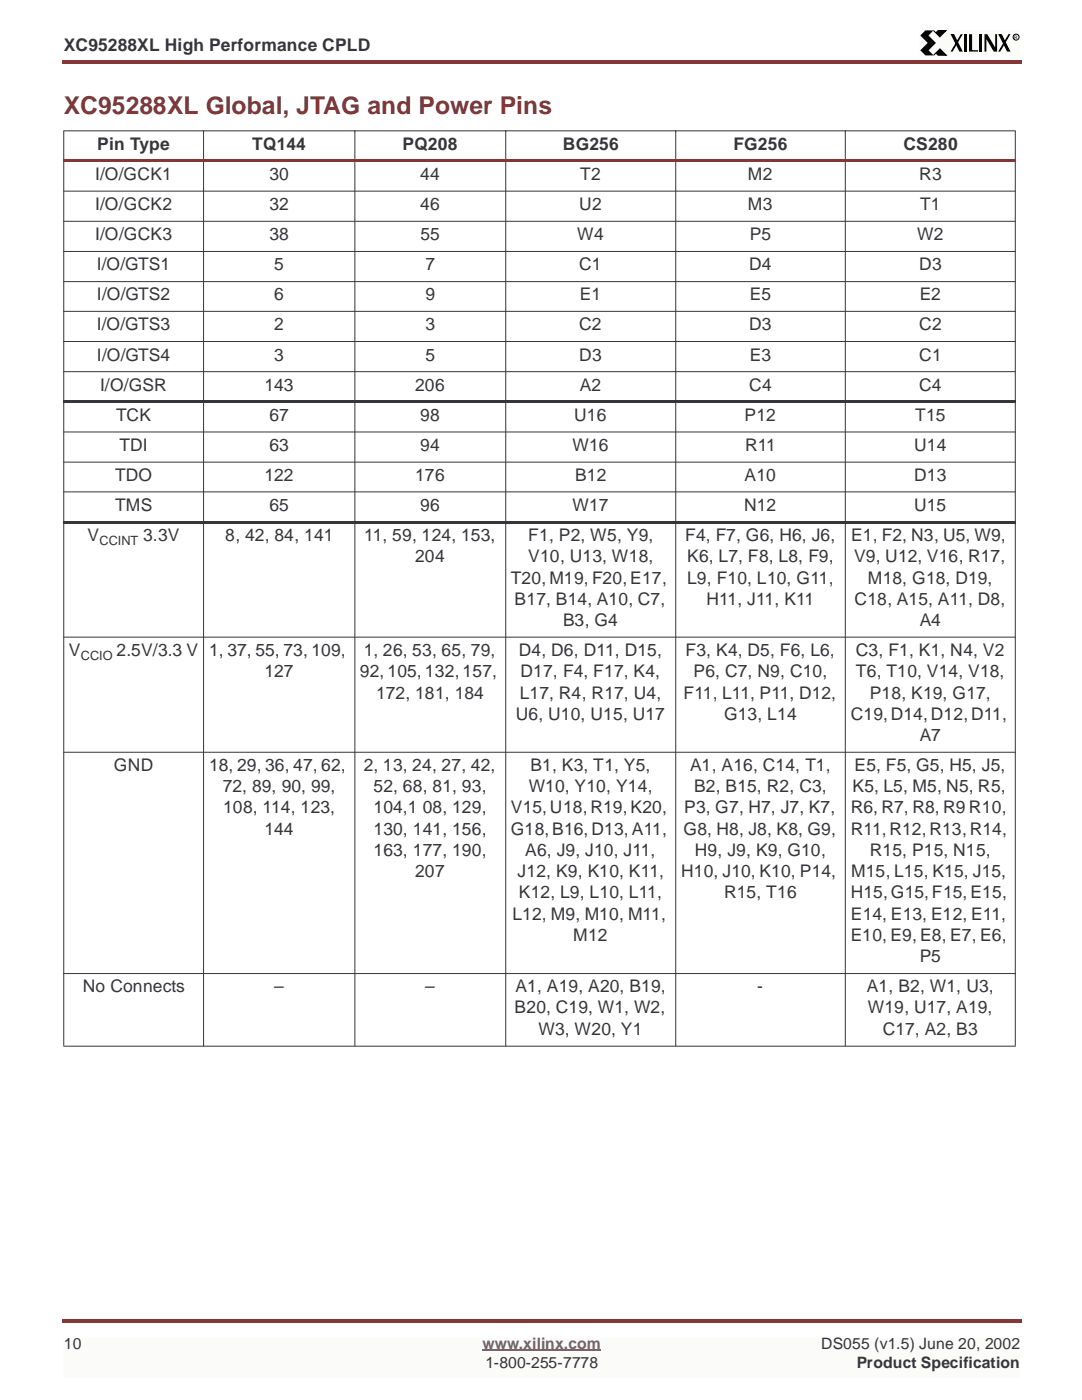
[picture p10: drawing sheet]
<svg xmlns="http://www.w3.org/2000/svg" width="216mm" height="279mm" viewBox="0 0 216 279" stroke-linecap="round" stroke-linejoin="round" font-family="sans-serif">
<defs><g id="words">
<text font-size="4.9" fill="#833737" x="12.7" y="22.7">XC95288XL Global, JTAG and Power Pins</text>
<g font-size="3.5" fill="#363539">
<text x="12.7" y="10.2">XC95288XL High Performance CPLD</text>
<text x="19.4" y="29.9">Pin Type</text>
<text x="50.2" y="29.9">TQ144</text>
<text x="80.2" y="29.9">PQ208</text>
<text x="112.1" y="29.9">BG256</text>
<text x="146.1" y="29.9">FG256</text>
<text x="180" y="29.9">CS280</text>
<text x="19" y="35.9">I/O/GCK1</text>
<text x="53.7" y="35.9">30</text>
<text x="83.7" y="35.9">44</text>
<text x="115.6" y="35.9">T2</text>
<text x="149" y="35.9">M2</text>
<text x="183.1" y="35.9">R3</text>
<text x="19" y="41.9">I/O/GCK2</text>
<text x="53.7" y="41.9">32</text>
<text x="83.7" y="41.9">46</text>
<text x="115.4" y="41.9">U2</text>
<text x="149" y="41.9">M3</text>
<text x="183.3" y="41.9">T1</text>
<text x="19" y="47.8">I/O/GCK3</text>
<text x="53.7" y="47.8">38</text>
<text x="83.7" y="47.8">55</text>
<text x="115" y="47.8">W4</text>
<text x="149.3" y="47.8">P5</text>
<text x="182.7" y="47.8">W2</text>
<text x="19.3" y="53.8">I/O/GTS1</text>
<text x="54.6" y="53.8">5</text>
<text x="84.7" y="53.8">7</text>
<text x="115.4" y="53.8">C1</text>
<text x="149.3" y="53.8">D4</text>
<text x="183.1" y="53.8">D3</text>
<text x="19.3" y="59.9">I/O/GTS2</text>
<text x="54.6" y="59.9">6</text>
<text x="84.7" y="59.9">9</text>
<text x="115.5" y="59.9">E1</text>
<text x="149.3" y="59.9">E5</text>
<text x="183.2" y="59.9">E2</text>
<text x="19.3" y="65.9">I/O/GTS3</text>
<text x="54.6" y="65.9">2</text>
<text x="84.7" y="65.9">3</text>
<text x="115.4" y="65.9">C2</text>
<text x="149.3" y="65.9">D3</text>
<text x="183.1" y="65.9">C2</text>
<text x="19.3" y="71.9">I/O/GTS4</text>
<text x="54.6" y="71.9">3</text>
<text x="84.7" y="71.9">5</text>
<text x="115.4" y="71.9">D3</text>
<text x="149.3" y="71.9">E3</text>
<text x="183.1" y="71.9">C1</text>
<text x="20" y="77.9">I/O/GSR</text>
<text x="52.7" y="77.9">143</text>
<text x="82.7" y="77.9">206</text>
<text x="115.5" y="77.9">A2</text>
<text x="149.3" y="77.9">C4</text>
<text x="183.1" y="77.9">C4</text>
<text x="23.1" y="83.8">TCK</text>
<text x="53.7" y="83.8">67</text>
<text x="83.7" y="83.8">98</text>
<text x="114.4" y="83.8">U16</text>
<text x="148.3" y="83.8">P12</text>
<text x="182.3" y="83.8">T15</text>
<text x="23.8" y="89.8">TDI</text>
<text x="53.7" y="89.8">63</text>
<text x="83.7" y="89.8">94</text>
<text x="114" y="89.8">W16</text>
<text x="148.4" y="89.8">R11</text>
<text x="182.1" y="89.8">U14</text>
<text x="22.9" y="95.8">TDO</text>
<text x="52.7" y="95.8">122</text>
<text x="82.7" y="95.8">176</text>
<text x="114.5" y="95.8">B12</text>
<text x="148.3" y="95.8">A10</text>
<text x="182.1" y="95.8">D13</text>
<text x="22.9" y="101.8">TMS</text>
<text x="53.7" y="101.8">65</text>
<text x="83.7" y="101.8">96</text>
<text x="114" y="101.8">W17</text>
<text x="148.2" y="101.8">N12</text>
<text x="182.1" y="101.8">U15</text>
<text x="17.4" y="107.9">V</text>
<text x="28.5" y="107.9">3.3V</text>
<text x="44.9" y="107.9">8, 42, 84, 141</text>
<text x="72.6" y="107.9">11, 59, 124, 153,</text>
<text x="105.2" y="107.9">F1, P2, W5, Y9,</text>
<text x="136.5" y="107.9">F4, F7, G6, H6, J6,</text>
<text x="169.6" y="107.9">E1, F2, N3, U5, W9,</text>
<text x="82.7" y="112.1">204</text>
<text x="105.2" y="112.1">V10, U13, W18,</text>
<text x="136.9" y="112.1">K6, L7, F8, L8, F9,</text>
<text x="170.2" y="112.1">V9, U12, V16, R17,</text>
<text x="101.8" y="116.3">T20, M19, F20,E17,</text>
<text x="136.9" y="116.3">L9, F10, L10, G11,</text>
<text x="172.9" y="116.3">M18, G18, D19,</text>
<text x="102.5" y="120.6">B17, B14, A10, C7,</text>
<text x="112.2" y="124.8">B3, G4</text>
<text x="140.7" y="120.6">H11, J11, K11</text>
<text x="170.3" y="120.6">C18, A15, A11, D8,</text>
<text x="183.2" y="124.8">A4</text>
<text x="13.7" y="130.8">V</text>
<text x="23.2" y="130.8">2.5V/3.3 V 1, 37, 55, 73, 109,</text>
<text x="72.5" y="130.8">1, 26, 53, 65, 79,</text>
<text x="103.4" y="130.8">D4, D6, D11, D15,</text>
<text x="136.6" y="130.8">F3, K4, D5, F6, L6,</text>
<text x="170.5" y="130.8">C3, F1, K1, N4, V2</text>
<text x="52.7" y="135">127</text>
<text x="71.7" y="135">92, 105, 132,157,</text>
<text x="103.7" y="135">D17, F4, F17, K4,</text>
<text x="138.2" y="135">P6, C7, N9, C10,</text>
<text x="170.5" y="135">T6, T10, V14, V18,</text>
<text x="74.9" y="139.3">172, 181, 184</text>
<text x="102.8" y="143.5">U6, U10, U15, U17</text>
<text x="103.5" y="139.3">L17, R4, R17, U4,</text>
<text x="136.1" y="139.3">F11, L11, P11, D12,</text>
<text x="144.3" y="143.5">G13, L14</text>
<text x="169.5" y="143.5">C19,D14,D12,D11,</text>
<text x="173.3" y="139.3">P18, K19, G17,</text>
<text x="183.2" y="147.7">A7</text>
<text x="22.7" y="153.7">GND</text>
<text x="41.7" y="153.7">18, 29, 36, 47, 62,</text>
<text x="72.5" y="153.7">2, 13, 24, 27, 42,</text>
<text x="105.7" y="153.7">B1, K3, T1, Y5,</text>
<text x="137.5" y="153.7">A1, A16, C14, T1,</text>
<text x="170.3" y="153.7">E5, F5, G5, H5, J5,</text>
<text x="44.4" y="157.9">72, 89, 90, 99,</text>
<text x="74.4" y="157.9">52, 68, 81, 93,</text>
<text x="105.3" y="157.9">W10, Y10, Y14,</text>
<text x="138.3" y="157.9">B2, B15, R2, C3,</text>
<text x="169.8" y="157.9">K5, L5, M5, N5, R5,</text>
<text x="44.4" y="162.1">108, 114, 123,</text>
<text x="52.7" y="166.4">144</text>
<text x="74.4" y="162.1">104,1 08, 129,</text>
<text x="74.4" y="166.4">130, 141, 156,</text>
<text x="101.8" y="162.1">V15,U18,R19,K20,</text>
<text x="101.8" y="166.4">G18,B16, D13, A11,</text>
<text x="136.1" y="166.4">G8, H8, J8, K8, G9,</text>
<text x="136.3" y="162.1">P3, G7, H7, J7, K7,</text>
<text x="169.5" y="162.1">R6, R7, R8, R9 R10,</text>
<text x="169.5" y="166.4">R11,R12,R13,R14,</text>
<text x="74.4" y="170.6">163, 177, 190,</text>
<text x="104.6" y="170.6">A6, J9, J10, J11,</text>
<text x="138.4" y="170.6">H9, J9, K9, G10,</text>
<text x="173.3" y="170.6">R15, P15, N15,</text>
<text x="82.7" y="174.8">207</text>
<text x="103.1" y="174.8">J12, K9, K10, K11,</text>
<text x="103.4" y="179.1">K12, L9, L10, L11,</text>
<text x="135.7" y="174.8">H10, J10, K10, P14,</text>
<text x="144.3" y="179.1">R15, T16</text>
<text x="169.5" y="179.1">H15,G15,F15, E15,</text>
<text x="169.6" y="174.8">M15, L15, K15, J15,</text>
<text x="102.1" y="183.3">L12, M9, M10, M11,</text>
<text x="169.5" y="183.3">E14, E13, E12, E11,</text>
<text x="114.2" y="187.5">M12</text>
<text x="169.5" y="187.5">E10, E9, E8, E7, E6,</text>
<text x="183.2" y="191.8">P5</text>
<text x="16.5" y="197.8">No Connects</text>
<text x="54.6" y="197.8">–</text>
<text x="84.7" y="197.8">–</text>
<text x="102.7" y="197.8">A1, A19, A20, B19,</text>
<text x="150.9" y="197.8">-</text>
<text x="172.7" y="197.8">A1, B2, W1, U3,</text>
<text x="102.5" y="202">B20, C19, W1, W2,</text>
<text x="172.9" y="202">W19, U17, A19,</text>
<text x="107.3" y="206.2">W3, W20, Y1</text>
<text x="175.8" y="206.2">C17, A2, B3</text>
</g>
<g font-size="3.1" fill="#363539">
<text x="12.7" y="268.8">10</text>
<text x="163.6" y="268.8">DS055 (v1.5) June 20, 2002</text>
<text x="96.7" y="272.7">1-800-255-7778</text>
<text x="170.7" y="272.7">Product Specification</text>
</g>
<text font-size="3.1" fill="#6a4f83" x="96.1" y="268.8">www.xilinx.com</text>
<g font-size="2.5" fill="#363539">
<text x="19.8" y="108.6">CCINT</text>
<text x="16.1" y="131.6">CCIO</text>
</g>
<text font-size=".9" x="202" y="7.7">R</text>
</g></defs>
<g fill="#833737">
<path d="M12.4 12h.3v.7h-.3z"/>
<path d="M12.7 12h190.8v.7h-190.8z"/>
</g>
<path d="M12.7 266.7h190.5v7.8h-190.5z" fill="#fbfbf9"/>
<path d="M96.1 269.1h23.7" fill="none" stroke="#6a4f83" stroke-width=".34"/>
<g fill="#833737">
<path d="M12.4 262.9h.3v.7h-.3z"/>
<path d="M12.7 262.9h190.8v.7h-190.8z"/>
</g>
<path d="M183.1 6h20.1v5.3h-20.1z" fill="#fbfbf9"/>
<path d="M183.3 7.1l1.1-1h1.6l-1 1 1.4 1.5-1.4 1.4 1 1h-1.6l-1.1-1 1.5-1.4zM189.4 6.8h.7l1.7 3.5h-.7zM191.4 6.8h.4l-2 3.5h-.4zM192 6.8h.6v3.5h-.6zM193.1 6.8h.6v3.2h1.1v.3h-1.7zM195.1 6.8h.6v3.5h-.6zM196.1 6.8h.6l1.6 2.7v-2.7h.3v3.5h-.6l-1.5-2.5v2.5h-.4zM198.9 6.8h.7l1.7 3.5h-.7zM200.9 6.8h.4l-2 3.5h-.4z" fill="#000"/>
<path d="M186 6.1l.4 .4 .5-.4h1.6l-1.3 1.2zM186.4 10.6l-.4 .4 1.3-1.2 1.2 1.2h-1.6z" fill="#000" stroke="#000" stroke-width=".2"/>
<circle cx="202.4" cy="7.4" r=".59" fill="none" stroke="#000" stroke-width=".2"/>
<path d="M12.6 26.1h189.7M12.7 26.2v182.2M40.6 26.1v182.4M70.7 26.1v182.4M100.7 26.1v182.4M134.6 26.1v182.4M168.4 26.1v182.4M202.3 26.2v182.2" fill="none" stroke="#363539" stroke-width=".2"/>
<path d="M12.6 31.8h189.7v.5h-189.7z" fill="#833737"/>
<path d="M12.6 38.1h189.7M12.6 44.1h189.7M12.6 50.1h189.7M12.6 56.1h189.7M12.6 62.1h189.7M12.6 68.1h189.7M12.6 74.1h189.7" fill="none" stroke="#363539" stroke-width=".2"/>
<path d="M12.6 79.8h189.7v.5h-189.7z" fill="#363539"/>
<path d="M12.6 86.1h189.7M12.6 92.1h189.7M12.6 98h189.7" fill="none" stroke="#363539" stroke-width=".2"/>
<path d="M12.6 103.8h189.7v.5h-189.7z" fill="#363539"/>
<path d="M12.6 127h189.7M12.6 149.9h189.7M12.6 194h189.7M12.6 208.5h189.7" fill="none" stroke="#363539" stroke-width=".2"/>
<use href="#words"/>
</svg>
